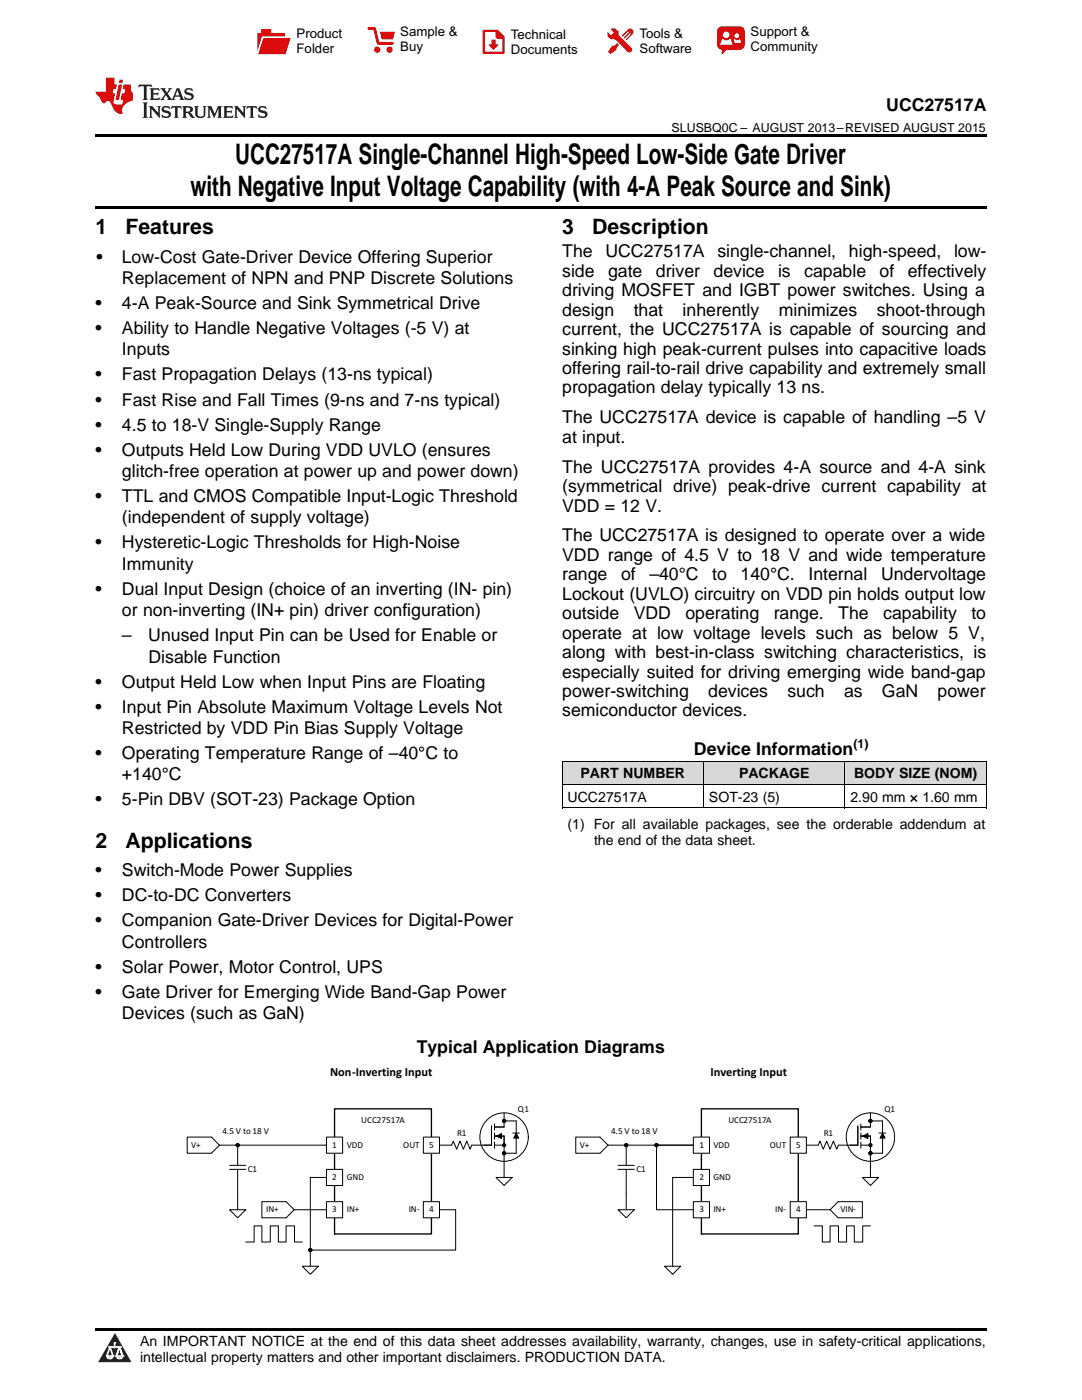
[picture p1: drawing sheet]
<svg xmlns="http://www.w3.org/2000/svg" width="216mm" height="279mm" viewBox="0 0 216 279" stroke-linecap="round" stroke-linejoin="round" font-family="sans-serif">
<defs><g id="words">
<g font-size="5.6">
<text x="46.9" y="32.8">UCC27517A Single-Channel High-Speed Low-Side Gate Driver</text>
<text x="38" y="39.2">with Negative Input Voltage Capability (with 4-A Peak Source and Sink)</text>
</g>
<g font-size="4.2">
<text x="19" y="46.7">1</text>
<text x="25" y="46.7">Features</text>
<text x="112.2" y="46.7">3</text>
<text x="118.2" y="46.7">Description</text>
<text x="19" y="169.2">2</text>
<text x="25" y="169.2">Applications</text>
</g>
<g font-size="3.5">
<text x="176.8" y="22.2">UCC27517A</text>
<text x="19.2" y="52.4">•</text>
<text x="24.3" y="52.4">Low-Cost Gate-Driver Device Offering Superior</text>
<text x="112.2" y="51.4">The</text>
<text x="120.8" y="51.4">UCC27517A</text>
<text x="143.1" y="51.4">single-channel,</text>
<text x="169.4" y="51.4">high-speed,</text>
<text x="190.4" y="51.4">low-</text>
<text x="24.3" y="56.7">Replacement of NPN and PNP Discrete Solutions</text>
<text x="112.2" y="55.2">side</text>
<text x="112.2" y="59.1">driving MOSFET and IGBT power switches. Using a</text>
<text x="121.3" y="55.2">gate</text>
<text x="130.9" y="55.2">driver</text>
<text x="142.4" y="55.2">device</text>
<text x="155.3" y="55.2">is</text>
<text x="160.5" y="55.2">capable</text>
<text x="175.5" y="55.2">of</text>
<text x="181.1" y="55.2">effectively</text>
<text x="19" y="61.7">•</text>
<text x="24.3" y="61.7">4-A Peak-Source and Sink Symmetrical Drive</text>
<text x="112.2" y="63">design</text>
<text x="126.5" y="63">that</text>
<text x="136.2" y="63">inherently</text>
<text x="155.4" y="63">minimizes</text>
<text x="174.9" y="63">shoot-through</text>
<text x="19" y="66.7">•</text>
<text x="24.3" y="66.7">Ability to Handle Negative Voltages (-5 V) at</text>
<text x="24.3" y="70.9">Inputs</text>
<text x="112.2" y="66.9">current, the UCC27517A is capable of sourcing and</text>
<text x="112.2" y="70.8">sinking high peak-current pulses into capacitive loads</text>
<text x="19" y="75.9">•</text>
<text x="24.3" y="75.9">Fast Propagation Delays (13-ns typical)</text>
<text x="112.2" y="74.6">offering rail-to-rail drive capability and extremely small</text>
<text x="19" y="80.9">•</text>
<text x="24.3" y="80.9">Fast Rise and Fall Times (9-ns and 7-ns typical)</text>
<text x="112.2" y="78.5">propagation delay typically 13 ns.</text>
<text x="19" y="85.9">•</text>
<text x="24.3" y="85.9">4.5 to 18-V Single-Supply Range</text>
<text x="112.2" y="84.5">The UCC27517A device is capable of handling –5 V</text>
<text x="112.2" y="88.4">at input.</text>
<text x="19" y="90.9">•</text>
<text x="24.3" y="90.9">Outputs Held Low During VDD UVLO (ensures</text>
<text x="24.3" y="95.2">glitch-free operation at power up and power down)</text>
<text x="112.2" y="94.3">The UCC27517A provides 4-A source and 4-A sink</text>
<text x="19" y="100.2">•</text>
<text x="24.3" y="100.2">TTL and CMOS Compatible Input-Logic Threshold</text>
<text x="112.2" y="98.2">(symmetrical drive) peak-drive current capability at</text>
<text x="24.3" y="104.4">(independent of supply voltage)</text>
<text x="112.2" y="102.1">VDD = 12 V.</text>
<text x="19" y="109.4">•</text>
<text x="24.3" y="109.4">Hysteretic-Logic Thresholds for High-Noise</text>
<text x="24.3" y="113.7">Immunity</text>
<text x="112.2" y="108.1">The UCC27517A is designed to operate over a wide</text>
<text x="112.2" y="111.9">VDD range of 4.5 V to 18 V and wide temperature</text>
<text x="19" y="118.7">•</text>
<text x="24.3" y="118.7">Dual Input Design (choice of an inverting (IN- pin)</text>
<text x="112.2" y="115.8">range</text>
<text x="112.2" y="119.7">Lockout (UVLO) circuitry on VDD pin holds output low</text>
<text x="123.9" y="115.8">of</text>
<text x="129.6" y="115.8">–40°C</text>
<text x="142.1" y="115.8">to</text>
<text x="147.8" y="115.8">140°C.</text>
<text x="161.3" y="115.8">Internal</text>
<text x="175.8" y="115.8">Undervoltage</text>
<text x="24.3" y="122.9">or non-inverting (IN+ pin) driver configuration)</text>
<text x="112.2" y="123.6">outside</text>
<text x="126.4" y="123.6">VDD</text>
<text x="136.8" y="123.6">operating</text>
<text x="154.4" y="123.6">range.</text>
<text x="167.3" y="123.6">The</text>
<text x="176.2" y="123.6">capability</text>
<text x="193.8" y="123.6">to</text>
<text x="24.3" y="128">–</text>
<text x="29.6" y="128">Unused Input Pin can be Used for Enable or</text>
<text x="112.2" y="127.5">operate at low voltage levels such as below 5 V,</text>
<text x="112.2" y="131.3">along with best-in-class switching characteristics, is</text>
<text x="19" y="137.2">•</text>
<text x="24.3" y="137.2">Output Held Low when Input Pins are Floating</text>
<text x="29.6" y="132.2">Disable Function</text>
<text x="112.2" y="135.2">especially suited for driving emerging wide band-gap</text>
<text x="19" y="142.2">•</text>
<text x="24.3" y="142.2">Input Pin Absolute Maximum Voltage Levels Not</text>
<text x="112.2" y="139.1">power-switching</text>
<text x="112.2" y="143">semiconductor devices.</text>
<text x="141.3" y="139.1">devices</text>
<text x="157.1" y="139.1">such</text>
<text x="168.4" y="139.1">as</text>
<text x="176" y="139.1">GaN</text>
<text x="187.1" y="139.1">power</text>
<text x="24.3" y="146.5">Restricted by VDD Pin Bias Supply Voltage</text>
<text x="19" y="151.5">•</text>
<text x="24.3" y="151.5">Operating Temperature Range of –40°C to</text>
<text x="24.3" y="155.7">+140°C</text>
<text x="138.5" y="150.7">Device Information</text>
<text x="19" y="160.7">•</text>
<text x="24.3" y="160.7">5-Pin DBV (SOT-23) Package Option</text>
<text x="19" y="174.9">•</text>
<text x="19" y="179.9">•</text>
<text x="24.3" y="174.9">Switch-Mode Power Supplies</text>
<text x="24.3" y="179.9">DC-to-DC Converters</text>
<text x="19" y="184.9">•</text>
<text x="24.3" y="184.9">Companion Gate-Driver Devices for Digital-Power</text>
<text x="24.3" y="189.1">Controllers</text>
<text x="19" y="194.1">•</text>
<text x="24.3" y="194.1">Solar Power, Motor Control, UPS</text>
<text x="19" y="199.1">•</text>
<text x="24.3" y="199.1">Gate Driver for Emerging Wide Band-Gap Power</text>
<text x="24.3" y="203.4">Devices (such as GaN)</text>
<text x="83.1" y="210.1">Typical Application Diagrams</text>
</g>
<g font-size="2.8">
<text x="115.8" y="155.4">PART NUMBER</text>
<text x="147.5" y="155.4">PACKAGE</text>
<text x="170.4" y="155.4">BODY SIZE (NOM)</text>
<text x="113.2" y="160">UCC27517A</text>
<text x="141.5" y="160">SOT-23 (5)</text>
<text x="169.7" y="160">2.90 mm × 1.60 mm</text>
<text x="113.2" y="165.5">(1) For all available packages, see the orderable addendum at</text>
<text x="118.5" y="168.7">the end of the data sheet.</text>
<text x="27.9" y="268.6">An IMPORTANT NOTICE at the end of this data sheet addresses availability, warranty, changes, use in safety-critical applications,</text>
<text x="27.9" y="271.8">intellectual property matters and other important disclaimers. PRODUCTION DATA.</text>
</g>
<g font-size="2.6">
<text x="59.2" y="7.6">Product</text>
<text x="59.2" y="10.6">Folder</text>
<text x="79.9" y="7.3">Sample &amp;</text>
<text x="79.9" y="10.2">Buy</text>
<text x="101.9" y="7.8">Technical</text>
<text x="101.9" y="10.8">Documents</text>
<text x="127.6" y="7.6">Tools &amp;</text>
<text x="127.6" y="10.6">Software</text>
<text x="149.8" y="7.2">Support &amp;</text>
<text x="149.8" y="10.2">Community</text>
</g>
<g font-size="2.5">
<text x="134" y="26.3">SLUSBQ0C – AUGUST 2013–REVISED AUGUST 2015</text>
<text x="170.3" y="149.3">(1)</text>
<text x="65.9" y="214.8">Non-Inverting Input</text>
<text x="141.8" y="214.8">Inverting Input</text>
</g>
<g font-size="1.8">
<text x="103.4" y="221.8">Q1</text>
<text x="176.5" y="221.8">Q1</text>
<text x="44.4" y="226.2">4.5 V to 18 V</text>
<text x="72.1" y="224.2">UCC27517A</text>
<text x="91.2" y="226.7">R1</text>
<text x="121.9" y="226.2">4.5 V to 18 V</text>
<text x="145.3" y="224.2">UCC27517A</text>
<text x="164.4" y="226.7">R1</text>
<text x="38.2" y="229">V+</text>
<text x="49.4" y="233.9">C1</text>
<text x="66.3" y="229">1</text>
<text x="69.2" y="229">VDD</text>
<text x="80.5" y="229">OUT</text>
<text x="85.6" y="229">5</text>
<text x="115.7" y="229">V+</text>
<text x="127" y="233.9">C1</text>
<text x="139.5" y="229">1</text>
<text x="142.3" y="229">VDD</text>
<text x="153.6" y="229">OUT</text>
<text x="158.9" y="229">5</text>
<text x="66.3" y="235.5">2</text>
<text x="69.2" y="235.5">GND</text>
<text x="139.5" y="235.5">2</text>
<text x="142.3" y="235.5">GND</text>
<text x="53.1" y="241.9">IN+</text>
<text x="66.3" y="241.9">3</text>
<text x="69.2" y="241.9">IN+</text>
<text x="81.5" y="241.9">IN-</text>
<text x="85.6" y="241.9">4</text>
<text x="139.5" y="241.9">3</text>
<text x="142.3" y="241.9">IN+</text>
<text x="154.7" y="241.9">IN-</text>
<text x="158.9" y="241.9">4</text>
<text x="167.7" y="241.9">VIN-</text>
</g>
</g></defs>
<g fill="#d8d8d8">
<path d="M112.2 152h28.2v4.6h-28.2z"/>
<path d="M140.4 152h28.2v4.6h-28.2z"/>
<path d="M168.6 152h28.2v4.6h-28.2z"/>
</g>
<path d="M22.9 266l3.3 5.9h-6.6z" fill="#231f20"/>
<path d="M21.3 270.6h1.2l-.3 .5h-.3a.53 .53 0 0 1-.6-.5z" fill-rule="evenodd" fill="#fff"/>
<path d="M21.3 270.6h1.2l-.3 .5h-.3a.53 .53 0 0 1-.6-.5z" fill="none" stroke="#231f20" stroke-width=".33"/>
<path d="M21.3 270.6l1.2 .1-.3 .4h-.5z" fill="none" stroke="#fff" stroke-width=".33"/>
<path d="M22.9 268.9h.1" fill="none" stroke="#fff" stroke-width=".33"/>
<path d="M22.9 268v.9z" fill="#fff"/>
<path d="M22.9 268v.9z" fill="none" stroke="#fff" stroke-width=".33"/>
<circle cx="22.9" cy="268" r=".16" fill="#fff"/>
<path d="M21.8 268.8h.1" fill="none" stroke="#fff" stroke-width=".33"/>
<path d="M21.8 268.8h2.2z" fill="#fff"/>
<path d="M21.8 268.8h2.2z" fill="none" stroke="#fff" stroke-width=".33"/>
<circle cx="24" cy="268.8" r=".16" fill="#fff"/>
<path d="M23.2 270.6h.1" fill="none" stroke="#fff" stroke-width=".33"/>
<path d="M23.8 268.8l-.6 1.8z" fill="#fff"/>
<path d="M23.8 268.8l-.6 1.8z" fill="none" stroke="#fff" stroke-width=".33"/>
<path d="M23.8 268.8l.7 1.8z" fill="#fff"/>
<path d="M23.8 268.8l.7 1.8z" fill="none" stroke="#fff" stroke-width=".33"/>
<path d="M24.4 270.6h.1" fill="none" stroke="#fff" stroke-width=".33"/>
<circle cx="21.3" cy="270.6" r=".16" fill="#fff"/>
<path d="M22 268.8l-.7 1.8z" fill="#fff"/>
<path d="M22 268.8l-.7 1.8z" fill="none" stroke="#fff" stroke-width=".33"/>
<path d="M22 268.8l.5 1.8z" fill="#fff"/>
<path d="M22 268.8l.5 1.8z" fill="none" stroke="#fff" stroke-width=".33"/>
<circle cx="22.5" cy="270.6" r=".16" fill="#fff"/>
<path d="M23.3 270.6h1.2a.63 .63 0 0 1-.6 .5 .63 .63 0 0 1-.6-.5z" fill-rule="evenodd" fill="#fff"/>
<path d="M23.3 270.6h1.2a.63 .63 0 0 1-.6 .5 .63 .63 0 0 1-.6-.5z" fill="none" stroke="#231f20" stroke-width=".33"/>
<path d="M23.3 270.6h1.2l-.4 .5h-.5z" fill="none" stroke="#fff" stroke-width=".33"/>
<path d="M23.2 270.6h.1" fill="none" stroke="#fff" stroke-width=".33"/>
<circle cx="24.5" cy="270.6" r=".16" fill="#fff"/>
<path d="M19 265.1h177.8v.5h-177.8z" fill="#000"/>
<path d="M66.8 221.3h19.3v25h-19.3z" fill="none" stroke="#000" stroke-width=".27"/>
<path d="M65.1 226.9h3.3v3.3h-3.3z" fill-rule="evenodd" fill="#fff"/>
<path d="M65.1 226.9h3.3v3.3h-3.3z" fill="none" stroke="#000" stroke-width=".2"/>
<path d="M65.1 233.4h3.3v3.2h-3.3z" fill-rule="evenodd" fill="#fff"/>
<path d="M65.1 233.4h3.3v3.2h-3.3z" fill="none" stroke="#000" stroke-width=".2"/>
<path d="M65.1 239.8h3.3v3.2h-3.3z" fill-rule="evenodd" fill="#fff"/>
<path d="M65.1 239.8h3.3v3.2h-3.3z" fill="none" stroke="#000" stroke-width=".2"/>
<path d="M84.5 226.9h3.2v3.3h-3.2z" fill-rule="evenodd" fill="#fff"/>
<path d="M84.5 226.9h3.2v3.3h-3.2z" fill="none" stroke="#000" stroke-width=".2"/>
<path d="M84.5 239.8h3.2v3.2h-3.2z" fill-rule="evenodd" fill="#fff"/>
<g fill="none" stroke="#000" stroke-width=".2">
<path d="M84.5 239.8h3.2v3.2h-3.2zM98.1 224.7v3.8h-1.5M98.7 226.7h1.9v5.1M98.7 224.3v1.2M98.7 226.1v1.2M98.7 227.9v1.2M98.8 228.5h1.8M99.1 226.7l1-.5v1zM100.6 223.7h2.4v6.5h-2.4M100.6 222.1v2.8h-1.9M102.3 226.1h1.3M103 226.1l.5 1h-1z"/>
<circle cx="100.6" cy="226.9" r="4.8"/>
<circle cx="100.6" cy="223.7" r=".32"/>
<circle cx="100.6" cy="230.2" r=".32"/>
<circle cx="100.6" cy="228.5" r=".32"/>
<circle cx="61.9" cy="249.5" r=".32"/>
</g>
<g fill="#000">
<path d="M99.1 226.7l1-.5v1zM103 226.1l.5 1h-1z"/>
<circle cx="100.6" cy="223.7" r=".32"/>
<circle cx="100.6" cy="230.2" r=".32"/>
<circle cx="100.6" cy="228.5" r=".32"/>
<circle cx="61.9" cy="249.5" r=".32"/>
</g>
<path d="M60.3 252.7h3.2l-1.6 1.6z" fill="#fff"/>
<path d="M37.4 226.9h4.8l1.6 1.6-1.6 1.7h-4.8zM45.8 233.4h3.2M45.8 232.6h3.2M47.4 228.5v4.1M47.4 233.4v4.8M52.3 239.8h4.8l1.6 1.6-1.6 1.6h-4.8zM65.1 235h-3.2v17.7M49 247.9h1.7v-3.2h1.6v3.2h1.6v-3.2h1.6v3.2h1.6v-3.2h1.7v3.2h1.5M58.7 241.4h6.4M60.3 252.7h3.2l-1.6 1.6zM87.7 241.4h3.2v8.1h-29" fill="none" stroke="#000" stroke-width=".2"/>
<path d="M45.8 241.4h3.2l-1.6 1.6z" fill="#fff"/>
<path d="M43.8 228.5h21.3M47.4 238.2v3.2M87.7 228.5h2.4l.4-.8 .6 1.6 .7-1.6 .7 1.6 .6-1.6 .7 1.6 .3-.8h2.5M45.8 241.4h3.2l-1.6 1.6z" fill="none" stroke="#000" stroke-width=".2"/>
<path d="M99 235h3.2l-1.6 1.6z" fill="#fff"/>
<g fill="none" stroke="#000" stroke-width=".2">
<path d="M99 235h3.2l-1.6 1.6zM100.6 231.8v3.2"/>
<circle cx="47.4" cy="228.5" r=".32"/>
</g>
<circle cx="47.4" cy="228.5" r=".32" fill="#000"/>
<path d="M140 221.3h19.3v25h-19.3z" fill="none" stroke="#000" stroke-width=".27"/>
<path d="M138.3 226.9h3.3v3.3h-3.3z" fill-rule="evenodd" fill="#fff"/>
<path d="M138.3 226.9h3.3v3.3h-3.3z" fill="none" stroke="#000" stroke-width=".2"/>
<path d="M138.3 233.4h3.3v3.2h-3.3z" fill-rule="evenodd" fill="#fff"/>
<path d="M138.3 233.4h3.3v3.2h-3.3z" fill="none" stroke="#000" stroke-width=".2"/>
<path d="M138.3 239.8h3.3v3.2h-3.3z" fill-rule="evenodd" fill="#fff"/>
<path d="M138.3 239.8h3.3v3.2h-3.3z" fill="none" stroke="#000" stroke-width=".2"/>
<path d="M157.7 226.9h3.2v3.3h-3.2z" fill-rule="evenodd" fill="#fff"/>
<path d="M157.7 226.9h3.2v3.3h-3.2z" fill="none" stroke="#000" stroke-width=".2"/>
<path d="M157.7 239.8h3.2v3.2h-3.2z" fill-rule="evenodd" fill="#fff"/>
<path d="M157.7 239.8h3.2v3.2h-3.2z" fill="none" stroke="#000" stroke-width=".2"/>
<path d="M132.6 252.7h3.2l-1.6 1.6z" fill="#fff"/>
<g fill="none" stroke="#000" stroke-width=".2">
<path d="M134.2 235v17.7M171.2 224.7v3.8h-3.9l-.3 .8-.7-1.6-.7 1.6-.7-1.6-.6 1.6-.7-1.6-.3 .8h-2.4M171.8 226.7h1.9v5.1M171.8 224.3v1.2M171.8 226.1v1.2M171.8 227.9v1.2M171.9 228.5h1.8M172.2 226.7l1-.5v1zM173.7 223.7h2.4v6.5h-2.4M173.7 222.1v2.8h-1.9M175.4 226.1h1.3M176.1 226.1l.5 1h-1z"/>
<path d="M132.6 252.7h3.2l-1.6 1.6zM160.9 241.4h4.7M162.4 244.7h1.7v3.2h1.5v-3.2h1.7v3.2h1.6v-3.2h1.6v3.2h1.6v-3.2h1.6M165.6 241.4l1.6-1.6h4.9v3.2h-4.9z"/>
<circle cx="173.7" cy="226.9" r="4.8"/>
<circle cx="173.7" cy="223.7" r=".32"/>
<circle cx="173.7" cy="230.2" r=".32"/>
<circle cx="173.7" cy="228.5" r=".32"/>
</g>
<g fill="#000">
<path d="M172.2 226.7l1-.5v1zM176.1 226.1l.5 1h-1z"/>
<circle cx="173.7" cy="223.7" r=".32"/>
<circle cx="173.7" cy="230.2" r=".32"/>
<circle cx="173.7" cy="228.5" r=".32"/>
</g>
<path d="M172.1 235h3.2l-1.6 1.6z" fill="#fff"/>
<g fill="none" stroke="#000" stroke-width=".2">
<path d="M114.9 226.9h4.8l1.6 1.6-1.6 1.7h-4.8zM123.3 233.4h3.3M123.3 232.6h3.3M125 228.5v4.1M125 233.4v4.8M134.2 235h4.1M138.3 228.5h-7.3v12.9h7.3M172.1 235h3.2l-1.6 1.6zM173.7 231.8v3.2"/>
<circle cx="131" cy="228.5" r=".32"/>
</g>
<circle cx="131" cy="228.5" r=".32" fill="#000"/>
<path d="M123.3 241.4h3.3l-1.6 1.6z" fill="#fff"/>
<g fill="none" stroke="#000" stroke-width=".2">
<path d="M112.2 156.6h84.6M112.2 151.9h84.6M112.2 151.9v9.4M140.4 151.9v9.4M168.6 151.9v9.4M196.8 151.9v9.4M112.2 161.2h84.6M121.3 228.5h17M125 238.2v3.2M123.3 241.4h3.3l-1.6 1.6z"/>
<circle cx="125" cy="228.5" r=".32"/>
</g>
<circle cx="125" cy="228.5" r=".32" fill="#000"/>
<path d="M19 26.8h177.8v.6h-177.8zM19 41.2h177.8v.5h-177.8zM112.2 161.3h.1zM168.5 161.3h.1zM196.7 161.3h.1z" fill="#000"/>
<path d="M27.7 16.9l-.1 .6 .6-.3h.5v.2v2.2l-.2 .4h1l-.2-.4v-2.2v-.2h.5l.6 .3-.2-.6zM29.9 17.6l.2 .4v1.6l-.2 .4h1.9l.1-.6a1.09 1.09 0 0 1-1.3 .1v-.6h.6l.4 .2v-.7l-.2 .2h-.8v-.6l.2-.1a1.01 1.01 0 0 1 1 .3l-.1-.6zM32 17.6l.9 1.2-1 1.2h.9l-.2-.3 .5-.7 .5 .7-.3 .3h1.7l-.2-.3 .1-.4h1l.1 .4-.2 .3h1l-.3-.4-.7-2h-.5l-1 2.2-.8-1.1 .9-1.1h-.9l.2 .2-.4 .7-.4-.7 .2-.2zM35.4 18l.4 1h-.8zM37 17.7a.66 .66 0 0 0-.2 .8 .66 .66 0 0 0 .6 .4l.7 .2 .1 .2a.8 .8 0 0 1-.7 .4 .8 .8 0 0 1-.7-.5l.1 .8 .2-.2a.94 .94 0 0 0 1.1 .1 .94 .94 0 0 0 .4-.9 1.48 1.48 0 0 0-1.3-.6v-.4a1.1 1.1 0 0 1 1.2 .2l-.2-.6-.2 .1-.5-.1zM28.5 20.4l.2 .4v2.3l-.2 .4h1l-.2-.4v-2.3l.2-.4zM29.7 21.2l.2 .4v1.5l-.2 .4h.8l-.3-.4 .1-1.3 1.6 1.8v-2l.2-.4h-.7l.2 .2v1.1l-1.2-1.3zM32.5 21.3a.66 .66 0 0 0-.2 .8 .66 .66 0 0 0 .6 .4l.6 .2 .2 .2a.8 .8 0 0 1-.8 .4 .8 .8 0 0 1-.7-.5l.2 .7 .2-.1a.94 .94 0 0 0 1 .1 .94 .94 0 0 0 .5-1 1.47 1.47 0 0 0-1.3-.6l-.1-.3a1.1 1.1 0 0 1 1.3 .2l-.2-.6-.2 .1-.5-.2zM34.3 21.2l-.2 .6a.64 .64 0 0 1 .8-.3v1.6l-.2 .4h1l-.3-.4 .1-1.6a.66 .66 0 0 1 .8 .3l-.2-.6zM36.3 21.2l.3 .4v1.5l-.3 .4h1l-.2-.2v-.7h.5l.1 .1a.8 .8 0 0 0 1.2 .7l-1-1a.62 .62 0 0 0 .6-.5 .62 .62 0 0 0-.6-.7zM37.1 21.5h.1a.48 .48 0 0 1 .6 0 .48 .48 0 0 1 .1 .6l-.2 .1-.6 .1zM38.7 21.2l.2 .2a2.29 2.29 0 0 0 .4 2 1.05 1.05 0 0 0 1.7-.7v-1.3l.2-.2h-.8l.2 .4v1.1a.61 .61 0 0 1-.6 .6 .61 .61 0 0 1-.6-.6v-1.1l.3-.4zM41.3 21.2l.3 .4v1.5l-.3 .4h.8l-.2-.4v-1.4l.8 1.9 .9-1.9v1.4l-.2 .4h.9l-.2-.4v-1.5l.2-.4h-.8l-.7 1.5-.6-1.5zM44.5 21.2l.2 .4v1.5l-.2 .4h1.9l.2-.6a1.1 1.1 0 0 1-1.4 .2v-.7h.6l.4 .2v-.6l-.2 .1-.8 .1v-.6l.2-.1a1.02 1.02 0 0 1 1.1 .2l-.2-.5zM46.7 21.2l.2 .4v1.5l-.2 .4h.8l-.3-.4 .1-1.3 1.6 1.8v-2l.2-.4h-.7l.2 .2v1.1l-1.2-1.3zM49.3 21.2l-.1 .6a.64 .64 0 0 1 .8-.3v1.6l-.3 .4h1l-.2-.4v-1.6a.66 .66 0 0 1 .8 .3l-.1-.6zM51.7 21.3a.66 .66 0 0 0-.2 .7 .66 .66 0 0 0 .7 .5l.6 .2 .1 .2a.8 .8 0 0 1-.7 .4 .8 .8 0 0 1-.7-.5l.1 .7 .2-.1a.94 .94 0 0 0 1.1 .1 .94 .94 0 0 0 .4-1 1.48 1.48 0 0 0-1.2-.6l-.1-.3a1.1 1.1 0 0 1 1.2 .2l-.2-.6-.1 .1-.6-.2z" fill="#231f20"/>
<path d="M21.1 15.5v2.8h-2v.4l.9 .9a.96 .96 0 0 0 1 1 .59 .59 0 0 1 .5-.4 .59 .59 0 0 1 .5 .3l.4 .8a1.61 1.61 0 0 0 2.1 1.3 1.63 1.63 0 0 1 1.1-2.2l.9-.3v-1.5a1.6 1.6 0 0 1-.4-1.7h-1.4l-.2 .9h.5l-.2 .8h-.5l-.2 1v.3h.5l-.2 .9h-.7a.74 .74 0 0 1-1-.6l.3-1.6h-.5l.2-.8h.5l.1-.9h-.4v-1.4zM23.7 16.9l-.7 3h.8l.6-3zM23.8 15.9l-.1 .7h.7l.2-.7z" fill="#ee1d23"/>
<g fill="#d60000">
<path d="M52.1 5.8h2v.8h2.8v4.2h-5.5v-4.2h.7z" fill-rule="evenodd"/>
<path d="M52.4 7.5h5.6l-1 3.3h-5.6z" fill-rule="evenodd"/>
</g>
<path d="M52.4 7.4h5.7l-.1 .1h-5.5l-1.1 3.3z" fill-rule="evenodd" fill="#fff"/>
<path d="M52.4 7.4h5.7l-.1 .1h-5.5l-1.1 3.3z" fill="none" stroke="#fff" stroke-width=".2"/>
<path d="M73.6 5.7h1.1l.7 2.9h2.9" fill="none" stroke="#d60000" stroke-width=".55"/>
<g fill="#d60000">
<path d="M75.8 6.3h3l-.4 1.6h-2.2z" fill-rule="evenodd"/>
<circle cx="75.3" cy="9.9" r=".62"/>
<circle cx="77.7" cy="9.9" r=".62"/>
</g>
<path d="M96.5 6.2h2.7l1.3 1.2v3.1h-4z" fill="none" stroke="#d60000" stroke-width=".44"/>
<g fill="#d60000">
<path d="M98.1 7.9h.8v1h.5l-.9 1.1-1-1v-.1h.6z" fill-rule="evenodd"/>
<path d="M98.9 6.2h.3l1.3 1.2v.4h-1.3l-.3-.4z" fill-rule="evenodd"/>
<path d="M121.9 5.7h.8l.7 .6 .1 .7 2.5 2.5-.8 .8-2.3-2.3-1.1-.2-.6-.6v-.8l.7 .6 .5-.4v-.2l-.5-.5z" fill-rule="evenodd"/>
<path d="M122.2 9.1h.4l.5-.5 .4 .4-.5 .5v.4l-1.2 .9-.5-.5z" fill-rule="evenodd"/>
<path d="M125.3 5.9a.67 .67 0 0 1 .9 0 .67 .67 0 0 1 0 .9z" fill-rule="evenodd"/>
<path d="M125.3 5.9l.9 .9-1.2 1.2h-.2v-.2l1-.9v-.2h-.2l-.9 1h-.2v-.2l.9-1 .1-.2h-.3l-.9 1h-.2v-.2z" fill-rule="evenodd"/>
<circle cx="125.6" cy="9.9" r=".54"/>
</g>
<path d="M123.3 6.3v.7" fill="none" stroke="#d60000" stroke-width=".2"/>
<g fill="#d60000">
<path d="M143.4 5.5l.6-.2h3.6a.95 .95 0 0 1 1 .9v2.8a.95 .95 0 0 1-1 .9h-3.6a.95 .95 0 0 1-.9-.9v-2.8z" fill-rule="evenodd"/>
<path d="M144 9.9h.9l-.7 .9h-.2z" fill-rule="evenodd"/>
</g>
<g fill="#fff">
<path d="M146.6 8.6h1.3z"/>
<path d="M144.1 7.8h.3l.1 .2h.8l.2-.2h.3l.4 1.1h-2.5z" fill-rule="evenodd"/>
<path d="M146.4 7.8h.3l.1 .2h.5l.2-.2h.2l.2 .8h-1.3z" fill-rule="evenodd"/>
<circle cx="144.9" cy="6.9" r=".65"/>
<circle cx="147" cy="7.1" r=".48"/>
</g>
<use href="#words"/>
</svg>
